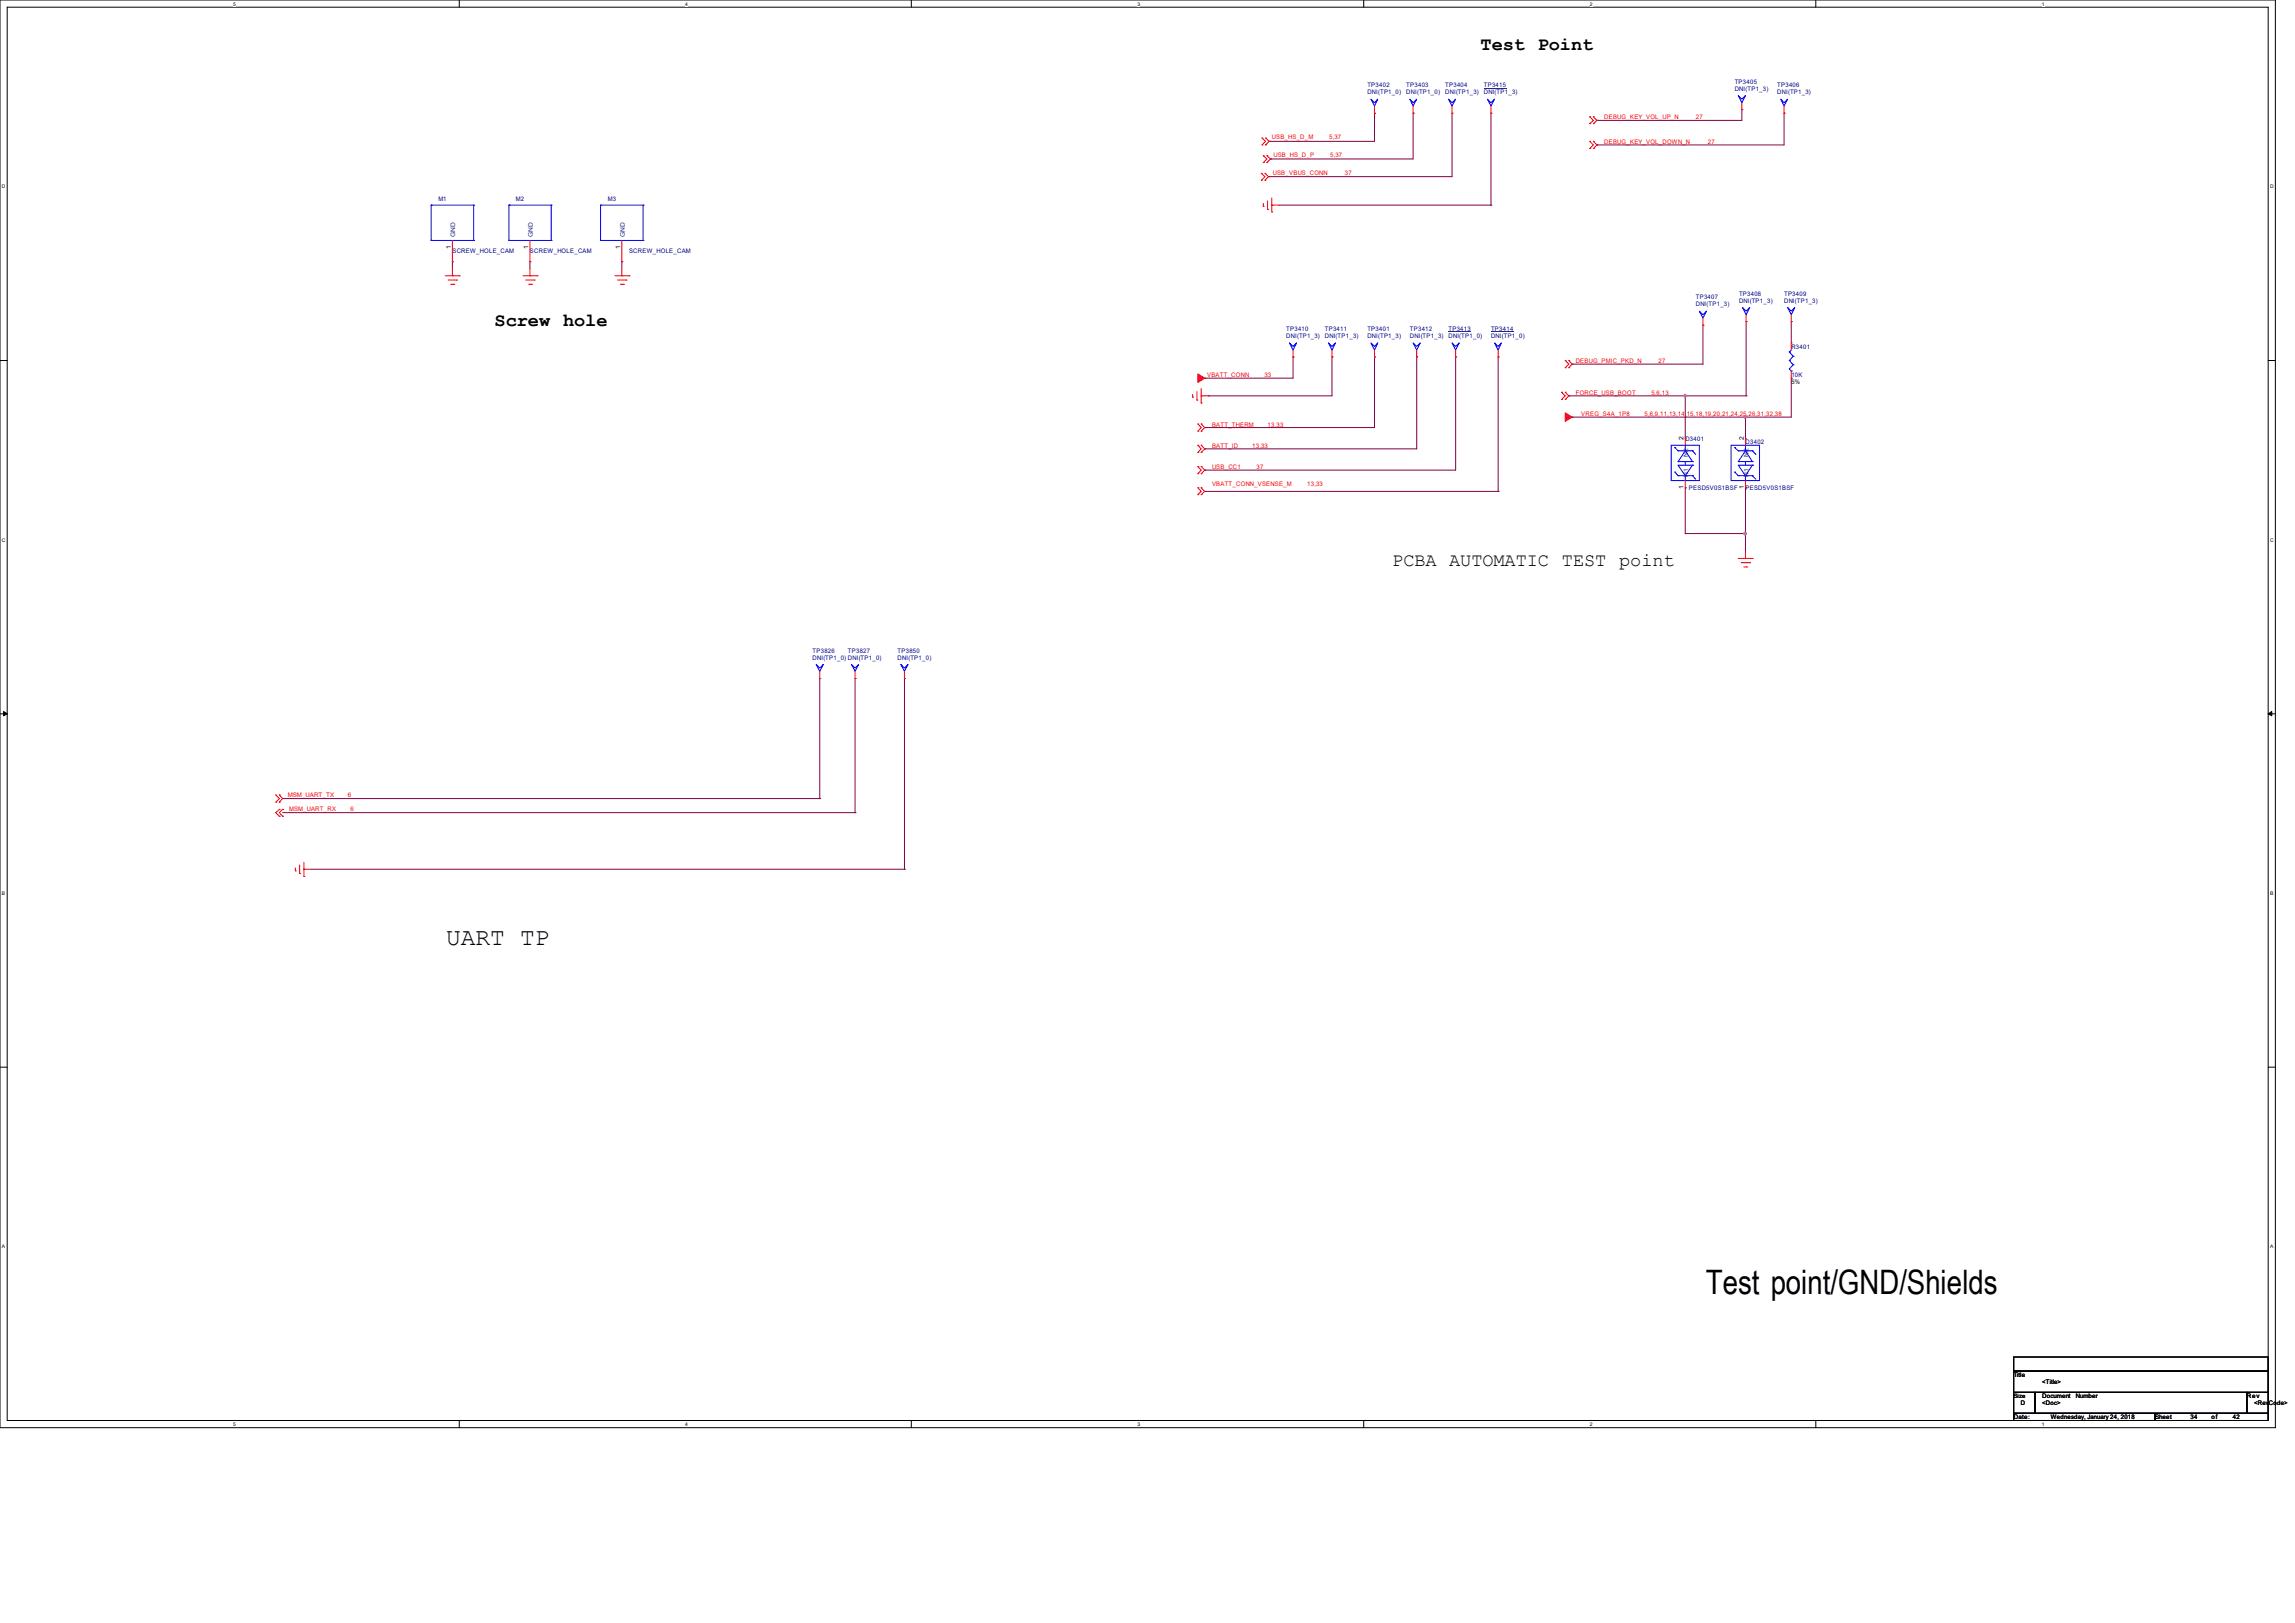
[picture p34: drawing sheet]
<svg xmlns="http://www.w3.org/2000/svg" width="297mm" height="210mm" viewBox="0 0 297 210" stroke-linecap="round" stroke-linejoin="round" font-family="sans-serif">
<defs><g id="words">
<text font-size="4.4" x="220.8" y="167.5">Test point/GND/Shields</text>
<text font-size="3.2" x="57.7" y="122.3">UART TP</text>
<g font-size="2.4">
<text x="191.6" y="6.5">Test Point</text>
<text x="64" y="42.2">Screw hole</text>
<text x="180.2" y="73.3">PCBA AUTOMATIC TEST point</text>
</g>
<g font-size=".8" fill="#000080">
<text x="177" y="11.3">TP3402</text>
<text x="182" y="11.3">TP3403</text>
<text x="187" y="11.3">TP3404</text>
<text x="192" y="11.3">TP3415</text>
<text x="224.5" y="10.8">TP3405</text>
<text x="224.5" y="11.8">DNI(TP1_3)</text>
<text x="230" y="11.3">TP3406</text>
<text x="177" y="12.2">DNI(TP1_0)</text>
<text x="182" y="12.2">DNI(TP1_0)</text>
<text x="187" y="12.2">DNI(TP1_3)</text>
<text x="192" y="12.2">DNI(TP1_3)</text>
<text x="230" y="12.2">DNI(TP1_3)</text>
<text x="56.7" y="26">M1</text>
<text x="66.8" y="26">M2</text>
<text x="78.7" y="26">M3</text>
<text x="58.5" y="32.8">SCREW_HOLE_CAM</text>
<text x="68.6" y="32.8">SCREW_HOLE_CAM</text>
<text x="81.4" y="32.8">SCREW_HOLE_CAM</text>
<text x="219.5" y="38.7">TP3407</text>
<text x="219.5" y="39.6">DNI(TP1_3)</text>
<text x="225.1" y="38.3">TP3408</text>
<text x="225.1" y="39.2">DNI(TP1_3)</text>
<text x="230.9" y="38.3">TP3409</text>
<text x="230.9" y="39.2">DNI(TP1_3)</text>
<text x="166.5" y="42.8">TP3410</text>
<text x="166.5" y="43.8">DNI(TP1_3)</text>
<text x="171.5" y="42.8">TP3411</text>
<text x="171.5" y="43.8">DNI(TP1_3)</text>
<text x="177" y="42.8">TP3401</text>
<text x="177" y="43.8">DNI(TP1_3)</text>
<text x="182.5" y="42.8">TP3412</text>
<text x="182.5" y="43.8">DNI(TP1_3)</text>
<text x="187.5" y="42.8">TP3413</text>
<text x="187.5" y="43.8">DNI(TP1_0)</text>
<text x="193" y="42.8">TP3414</text>
<text x="193" y="43.8">DNI(TP1_0)</text>
<text x="231.8" y="45.1">R3401</text>
<text x="231.8" y="48.8">10K</text>
<text x="218.1" y="57">D3401</text>
<text x="225.9" y="57.5">D3402</text>
<text x="218.6" y="63.4">PESD5V0S1BSF</text>
<text x="225.9" y="63.4">PESD5V0S1BSF</text>
<text x="105.2" y="84.5">TP3826</text>
<text x="105.2" y="85.3">DNI(TP1_0) DNI(TP1_0)</text>
<text x="109.7" y="84.5">TP3827</text>
<text x="116.2" y="84.5">TP3850</text>
<text x="116.2" y="85.3">DNI(TP1_0)</text>
</g>
<g font-size=".8" fill="#f00">
<text x="164.6" y="17.9">USB_HS_D_M</text>
<text x="172" y="17.9">5,37</text>
<text x="207.6" y="15.4">DEBUG_KEY_VOL_UP_N</text>
<text x="219.5" y="15.4">27</text>
<text x="164.7" y="22.6">USB_VBUS_CONN</text>
<text x="164.8" y="20.4">USB_HS_D_P</text>
<text x="172.1" y="20.4">5,37</text>
<text x="174" y="22.6">37</text>
<text x="207.6" y="18.6">DEBUG_KEY_VOL_DOWN_N</text>
<text x="221" y="18.6">27</text>
<text x="203.9" y="46.9">DEBUG_PMIC_PKD_N</text>
<text x="214.6" y="46.9">27</text>
<text x="156.2" y="48.8">VBATT_CONN</text>
<text x="163.6" y="48.8">33</text>
<text x="203.9" y="51.1">FORCE_USB_BOOT</text>
<text x="204.6" y="53.8">VREG_S4A_1P8</text>
<text x="212.8" y="53.8">5,6,9,11,13,14,15,18,19,20,21,24,25,26,31,32,38</text>
<text x="213.7" y="51.1">5,6,13</text>
<text x="156.9" y="55.2">BATT_THERM</text>
<text x="156.9" y="57.9">BATT_ID</text>
<text x="162.1" y="57.9">13,33</text>
<text x="164" y="55.2">13,33</text>
<text x="156.9" y="60.7">USB_CC1</text>
<text x="156.9" y="62.9">VBATT_CONN_VSENSE_M</text>
<text x="162.6" y="60.7">37</text>
<text x="169.2" y="62.9">13,33</text>
<text x="37.3" y="103.1">MSM_UART_TX</text>
<text x="37.4" y="104.9">MSM_UART_RX</text>
<text x="45" y="103.1">6</text>
<text x="45.4" y="104.9">6</text>
</g>
<g font-size=".8">
<text x="58.3" y="32.2" transform="rotate(-90 58.3 32.2)">1</text>
<text x="68.4" y="32.2" transform="rotate(-90 68.4 32.2)">1</text>
<text x="80.3" y="32.2" transform="rotate(-90 80.3 32.2)">1</text>
<text x="231.8" y="49.7">5%</text>
<text x="217.9" y="57" transform="rotate(-90 217.9 57)">2</text>
<text x="225.7" y="57" transform="rotate(-90 225.7 57)">2</text>
<text x="217.9" y="63.3" transform="rotate(-90 217.9 63.3)">1</text>
<text x="225.7" y="63.3" transform="rotate(-90 225.7 63.3)">1</text>
<text x="260.6" y="178.2">Title</text>
<text x="264.3" y="179.1">&lt;Title&gt;</text>
<text x="260.6" y="180.9">Size</text>
<text x="260.6" y="183.6">Date:</text>
<text x="261.5" y="181.8">D</text>
<text x="264.3" y="180.9">Document</text>
<text x="264.3" y="181.8">&lt;Doc&gt;</text>
<text x="265.4" y="183.6">Wednesday, January 24, 2018</text>
<text x="268.6" y="180.9">Number</text>
<text x="278.9" y="183.6">Sheet</text>
<text x="283.5" y="183.6">34</text>
<text x="286.2" y="183.6">of</text>
<text x="289" y="183.6">42</text>
<text x="290.8" y="180.9">Rev</text>
<text x="291.7" y="181.8">&lt;RevCode&gt;</text>
</g>
<g font-size=".8" fill="#004080">
<text x="58.9" y="30.7" transform="rotate(-90 58.9 30.7)">GND</text>
<text x="69" y="30.7" transform="rotate(-90 69 30.7)">GND</text>
<text x="80.9" y="30.7" transform="rotate(-90 80.9 30.7)">GND</text>
<text x="218.5" y="59.2" transform="rotate(-90 218.5 59.2)">N2</text>
<text x="226.3" y="59.2" transform="rotate(-90 226.3 59.2)">N2</text>
<text x="218.5" y="61.7" transform="rotate(-90 218.5 61.7)">N1</text>
<text x="226.3" y="61.7" transform="rotate(-90 226.3 61.7)">N1</text>
</g>
<g font-size=".6">
<text x="30.2" y=".7">5</text>
<text x="88.7" y=".7">4</text>
<text x="147.2" y=".7">3</text>
<text x="205.7" y=".7">2</text>
<text x="264.2" y=".7">1</text>
<text x=".3" y="24.4">D</text>
<text x="293.8" y="24.4">D</text>
<text x=".3" y="70.1">C</text>
<text x="293.8" y="70.1">C</text>
<text x=".3" y="115.8">B</text>
<text x="293.8" y="115.8">B</text>
<text x=".3" y="161.5">A</text>
<text x="293.8" y="161.5">A</text>
<text x="30.2" y="184.5">5</text>
<text x="88.7" y="184.5">4</text>
<text x="147.2" y="184.5">3</text>
<text x="205.7" y="184.5">2</text>
<text x="264.2" y="184.5">1</text>
</g>
</g></defs>
<path d="M0 0h294.5v184.7h-294.5zM.9 .9h292.6v182.9h-292.6z" fill="none" stroke="#000" stroke-width=".13"/>
<g fill="#fff">
<path d="M30.2 .1h.3v.7h-.3z"/>
<path d="M30.2 183.9h.3v.8h-.3z"/>
</g>
<path d="M59.4 0v.9M59.4 183.8v.9" fill="none" stroke="#000" stroke-width=".13"/>
<g fill="#fff">
<path d="M88.7 .1h.3v.7h-.3z"/>
<path d="M88.7 183.9h.3v.8h-.3z"/>
</g>
<path d="M117.9 0v.9M117.9 183.8v.9" fill="none" stroke="#000" stroke-width=".13"/>
<g fill="#fff">
<path d="M147.2 .1h.3v.7h-.3z"/>
<path d="M147.2 183.9h.3v.8h-.3z"/>
</g>
<path d="M176.5 0v.9M176.5 183.8v.9" fill="none" stroke="#000" stroke-width=".13"/>
<g fill="#fff">
<path d="M205.7 .1h.4v.7h-.4z"/>
<path d="M205.7 183.9h.4v.8h-.4z"/>
</g>
<path d="M235 0v.9M235 183.8v.9" fill="none" stroke="#000" stroke-width=".13"/>
<g fill="#fff">
<path d="M264.2 .1h.4v.7h-.4z"/>
<path d="M264.2 183.9h.4v.8h-.4z"/>
<path d="M.3 23.8h.4v.7h-.4z"/>
<path d="M293.8 23.8h.5v.7h-.5z"/>
<path d="M.3 69.5h.4v.7h-.4z"/>
<path d="M293.8 69.5h.5v.7h-.5z"/>
</g>
<path d="M0 46.7h.9M293.5 46.7h1" fill="none" stroke="#000" stroke-width=".13"/>
<g fill="#fff">
<path d="M.3 115.2h.4v.8h-.4z"/>
<path d="M293.8 115.2h.4v.8h-.4z"/>
</g>
<path d="M0 92.4h.9M293.5 92.4h1" fill="none" stroke="#000" stroke-width=".13"/>
<path d="M.5 92.1l.4 .3-.4 .2zM293.5 92.4l.5-.3v.5z" fill="#000" stroke="#000" stroke-width=".13"/>
<g fill="#fff">
<path d="M.3 161h.3v.7h-.3z"/>
<path d="M293.8 161h.4v.7h-.4z"/>
</g>
<path d="M0 138.1h.9M293.5 138.1h1M260.6 175.6h32.9v1.8h-32.9zM260.6 177.4h32.9v2.8h-32.9zM260.6 180.2h2.8v2.7h-2.8zM260.6 182.9h18.3v.9h-18.3zM263.4 180.2h27.4v2.7h-27.4zM278.9 182.9h14.6v.9h-14.6zM290.8 180.2h2.7v2.7h-2.7z" fill="none" stroke="#000" stroke-width=".13"/>
<g fill="none" stroke="#800040" stroke-width=".13">
<path d="M164.3 18.3h.1M177.9 14.6h.1M177.9 14.6v3.7h-13.6M182.9 14.6h.1M182.9 14.6v6h-18.5M187.9 14.6h.1M187.9 14.6v8.3h-23.7M193 14.6h.1M193 14.6v11.9M206.7 15.6h.1M206.7 18.8h.1M225.4 14.2h.1"/>
<path d="M225.4 14.2v1.4h-18.7M230.9 14.6h.1M230.9 14.6v4.2h-24.2M58.5 33.9h.1M58.5 33.9v.9M68.6 33.9h.1M68.6 33.9v.9M80.5 33.9h.1M80.5 33.9v.9M164.2 22.9h.1M164.4 20.6h.1M165.5 26.5h27.5"/>
<path d="M193 26.5h.1M155.9 55.3h.1M155.9 48.9h.1M155.9 58.1h.1M156.4 51.2h.1M167.3 46.2h.1M167.3 46.2v2.7h-11.4M172.4 46.2h.1M172.4 46.2v5h-16M177.9 46.2h.1M177.9 46.2v9.1h-22M183.3 46.2h.1"/>
<path d="M183.3 46.2v11.9h-27.4M188.4 46.2h.1M188.4 46.2v14.6h-32.5M193.9 46.2h.1M193.9 46.2v17.4M203 51.2h.1M203 51.2h23M203.5 54h.1M203.5 47.1h.1M218.1 56.7h.1M218.1 51.2v5.5M220.4 42.1h.1"/>
<path d="M220.4 42.1v5h-16.9M225.9 54h.1M225.9 54v2.7M226 41.6h.1M226 51.2h.1M226 41.6v9.6M231.8 41.6h.1M231.8 48.9h.1M231.8 41.6v2.8M231.8 48.9v5.1h-28.3M155.9 60.8h.1M155.9 63.6h38"/>
<path d="M193.9 63.6h.1M218.1 69h.1M218.1 63.1h.1M218.1 69h7.8M218.1 63.1v5.9M225.9 63.1h.1M225.9 69h.1M225.9 63.1v8.2M106.1 87.8h.1M106.1 87.8v15.5M110.7 87.8h.1M110.7 87.8v17.4"/>
<path d="M117.1 87.8h.1M117.1 87.8v24.7M36.6 105.2h74.1M36.6 103.3h69.5M40.3 112.5h76.8M106.1 103.3h.1M110.7 105.2h.1M117.1 112.5h.1"/>
</g>
<g fill="#f0f" stroke="#f0f" stroke-width=".13">
<circle cx="225.8" cy="53.9" r=".17"/>
<circle cx="225.8" cy="69" r=".17"/>
<circle cx="218.1" cy="51.2" r=".16"/>
</g>
<g fill="none" stroke="#f00" stroke-width=".13">
<path d="M163.3 17.9h.1M163.3 18.8h.1M163.3 17.9l.5 .4-.5 .5M163.8 18.8h.1M163.8 17.9h.1M163.8 17.9l.5 .4-.5 .5M177.9 14.6h.1M177.9 13.7v.9M182.9 14.6h.1M182.9 13.7v.9M187.9 14.6h.1M187.9 13.7v.9"/>
<path d="M193 14.6h.1M193 13.7v.9M205.7 15.1h.1M205.7 16h.1M205.7 18.3h.1M205.7 19.2h.1M205.7 15.1l.5 .5-.5 .4M205.7 18.3l.5 .5-.5 .4M206.2 16h.1M206.2 15.1h.1M206.2 19.2h.1M206.2 18.3h.1"/>
<path d="M206.2 15.1l.5 .5-.5 .4M206.2 18.3l.5 .5-.5 .4M225.4 14.2h.1M225.4 13.3v.9M230.9 14.6h.1M230.9 13.7v.9M57.6 35.7h1.8M58 36.2h1.1M58.3 36.8h.4M58.5 35.7h.1M58.5 33.9h.1M58.5 31.1v2.8"/>
<path d="M58.5 34.8v.9M58.7 36.8h.1M59.1 36.2h.1M59.4 35.7h.1M67.7 35.7h1.8M68 36.2h1.1M68.4 36.8h.4M68.6 35.7h.1M68.6 33.9h.1M68.6 31.1v2.8M68.6 34.8v.9M68.8 36.8h.1"/>
<path d="M69.1 36.2h.1M69.5 35.7h.1M79.6 35.7h1.8M79.9 36.2h1.1M80.3 36.8h.4M80.5 35.7h.1M80.5 33.9h.1M80.5 31.1v2.8M80.5 34.8v.9M80.7 36.8h.1M81 36.2h.1M81.4 35.7h.1"/>
<path d="M163.2 22.4h.1M163.2 23.3h.1M163.2 22.4l.5 .5-.5 .4M163.5 26.7h.1M163.5 20.2h.1M163.5 21h.1M163.5 26.3v.4M163.5 20.2l.5 .4-.5 .4M163.7 23.3h.1M163.7 22.4h.1M163.7 22.4l.5 .5-.5 .4M164 21h.1"/>
<path d="M164 20.2h.1M164 20.2l.4 .4-.4 .4M164 27.1h.1M164 26v1.1M164.6 26.5h.1M164.6 27.4h.1M164.6 26.5h.9M164.6 25.6v1.8M154.3 51.4h.1M154.3 51.1v.3M154.9 51.8h.1M154.9 50.7v1.1"/>
<path d="M155 54.9h.1M155 55.8h.1M155 57.6h.1M155 58.5h.1M155 54.9l.4 .4-.4 .5M155 57.6l.4 .5-.4 .4M155.4 51.2h.1M155.4 52.2h.1M155.4 55.8h.1M155.4 54.9h.1M155.4 58.5h.1M155.4 57.6h.1"/>
<path d="M155.4 51.2h1M155.4 50.3v1.9M155.4 54.9l.5 .4-.5 .5M155.4 57.6l.5 .5-.5 .4M167.3 46.2h.1M167.3 45.3v.9M172.4 46.2h.1M172.4 45.3v.9M177.9 46.2h.1M177.9 45.3v.9M183.3 46.2h.1M183.3 45.3v.9"/>
<path d="M188.4 46.2h.1M188.4 45.3v.9M193.9 46.2h.1M193.9 45.3v.9M202.1 50.8h.1M202.1 51.7h.1M202.1 50.8l.5 .4-.5 .5M202.6 51.7h.1M202.6 50.8h.1M202.6 46.7h.1M202.6 47.6h.1M202.6 50.8l.4 .4-.4 .5"/>
<path d="M202.6 46.7l.4 .4-.4 .5M203 47.6h.1M203 46.7h.1M203 46.7l.5 .4-.5 .5M218.1 56.7h.1M218.1 56.7v.9M220.4 42.1h.1M220.4 41.1v1M225.9 56.7h.1M225.9 56.7v.9M226 41.6h.1M226 40.7v.9"/>
<path d="M231.8 41.6h.1M231.8 48.9h.1M231.8 44.4h.1M231.8 40.7v.9M231.8 44.4v.9M231.8 48v.9M155 60.4h.1M155 61.3h.1M155 63.1h.1M155 64h.1M155 60.4l.4 .4-.4 .5M155 63.1l.4 .5-.4 .4"/>
<path d="M155.4 61.3h.1M155.4 60.4h.1M155.4 64h.1M155.4 63.1h.1M155.4 60.4l.5 .4-.5 .5M155.4 63.1l.5 .5-.5 .4M218.1 63.1h.1M218.1 62.2v.9M225 72.3h1.8M225.3 72.8h1.1M225.7 73.4h.4M225.9 72.3h.1"/>
<path d="M225.9 63.1h.1M225.9 62.2v.9M225.9 71.3v1M226.1 73.4h.1M226.4 72.8h.1M226.8 72.3h.1M106.1 87.8h.1M106.1 86.9v.9M110.7 87.8h.1M110.7 86.9v.9M117.1 87.8h.1M117.1 86.9v.9"/>
<path d="M35.7 103.8h.1M35.7 102.9h.1M35.7 102.9l.5 .4-.5 .5M36.2 102.9h.1M36.2 103.8h.1M36.2 105.6h.1M36.2 104.7h.1M36.2 102.9l.4 .4-.4 .5M36.2 104.7l-.5 .5 .5 .4M36.6 105.6h.1M36.6 104.7h.1M36.6 104.7l-.4 .5 .4 .4"/>
<path d="M38.2 112.7h.1M38.2 112.3v.4M38.8 113h.1M38.8 111.9v1.1M39.3 112.5h.1M39.3 113.4h.1M39.3 112.5h1M39.3 111.6v1.8"/>
</g>
<g fill="#f00" stroke="#f00" stroke-width=".13">
<path d="M202.6 53.4l.9 .6-.9 .5z" fill-rule="evenodd"/>
<path d="M155 48.4l.9 .5-.9 .6z" fill-rule="evenodd"/>
</g>
<g fill="none" stroke="#00f" stroke-width=".13">
<path d="M177.4 12.8l.5 .5 .4-.5-.4 .9zM182.5 12.8l.4 .5 .4-.5-.4 .9zM187.5 12.8l.4 .5 .5-.5-.5 .9zM192.5 12.8l.5 .5 .4-.5-.4 .9zM225 12.4l.4 .4 .5-.4-.5 .9zM230.5 12.8l.4 .5 .5-.5-.5 .9zM55.8 31.1h.1M55.8 26.5h.1M55.8 26.5v4.6M55.8 31.1h5.5M55.8 26.5h5.5M61.3 31.1h.1"/>
<path d="M61.3 26.5h.1M61.3 26.5v4.6M65.9 31.1h.1M65.9 26.5h.1M65.9 31.1h5.4M65.9 26.5h5.4M65.9 26.5v4.6M71.3 31.1h.1M71.3 26.5h.1M71.3 26.5v4.6M77.7 31.1h.1M77.7 26.5h.1"/>
<path d="M77.7 31.1h5.5M77.7 26.5h5.5M77.7 26.5v4.6M83.2 31.1h.1M83.2 26.5h.1M83.2 26.5v4.6M225.5 39.8l.5 .5 .4-.5-.4 .9zM231.4 39.8l.4 .5 .5-.5-.5 .9zM166.9 44.4l.4 .4 .5-.4-.5 .9zM171.9 44.4l.5 .4 .4-.4-.4 .9zM177.4 44.4l.5 .4 .4-.4-.4 .9zM182.9 44.4l.4 .4 .5-.4-.5 .9z"/>
<path d="M187.9 44.4l.5 .4 .4-.4-.4 .9zM193.4 44.4l.5 .4 .4-.4-.4 .9zM216.3 57.6h3.6v4.6h-3.6zM216.7 57.9h.1M216.7 57.9l.5 .4M217.2 58.3h.1M217.2 59.7h.1M217.2 58.3h1.8M217.2 59.7h1.8M218.1 58.3h.1M218.1 59.7h.1M218.1 58.3l.9 1.4"/>
<path d="M218.1 58.3l-.9 1.4M218.1 57.6v.7M218.1 59.7v.5M219 58.3h.1M219 59.7h.1M219 58.3l.5 .5M219.9 40.3l.5 .4 .5-.4-.5 .8zM224 57.6h3.7v4.6h-3.7zM224.5 57.9h.1M224.5 57.9l.5 .4M225 58.3h.1M225 59.7h.1"/>
<path d="M225 58.3h1.8M225 59.7h1.8M225.9 58.3h.1M225.9 59.7h.1M225.9 58.3l.9 1.4M225.9 58.3l-.9 1.4M225.9 57.6v.7M225.9 59.7v.5M226.8 58.3h.1M226.8 59.7h.1M226.8 58.3l.4 .5M231.6 46.7h.1"/>
<path d="M231.6 45.6h.1M231.6 46.7l.5 .5M231.6 45.6l.5 .5M231.8 48h.1M231.8 45.3l-.2 .3M232.1 46.1h.1M232.1 47.2h.1M232.1 46.1l-.5 .6M232.1 47.2l-.5 .6 .2 .2M216.7 61.1h.1M216.7 61.1l.5 .5M217.2 61.6h.1"/>
<path d="M217.2 61.6h1.8M218.1 61.6h.1M218.1 62.2h.1M218.1 61.6v.6M219 60.2h.1M219 61.6h.1M219 60.2l-.9 1.4M219 60.2h-1.8l.9 1.4M219 61.6l.5 .4M224.5 61.1h.1M224.5 61.1l.5 .5M225 61.6h.1"/>
<path d="M225 61.6h1.8M225.9 61.6h.1M225.9 62.2h.1M225.9 61.6v.6M226.8 60.2h.1M226.8 61.6h.1M226.8 60.2h-1.8l.9 1.4M226.8 60.2l-.9 1.4M226.8 61.6l.4 .4M105.6 86l.5 .4 .5-.4-.5 .9zM110.2 86l.5 .4 .4-.4-.4 .9zM116.6 86l.5 .4 .4-.4-.4 .9z"/>
</g>
<path d="M192 11.4h2.9M187.5 42.9h2.9M193 42.9h2.9" fill="none" stroke="#000080" stroke-width=".13"/>
<use href="#words"/>
</svg>
